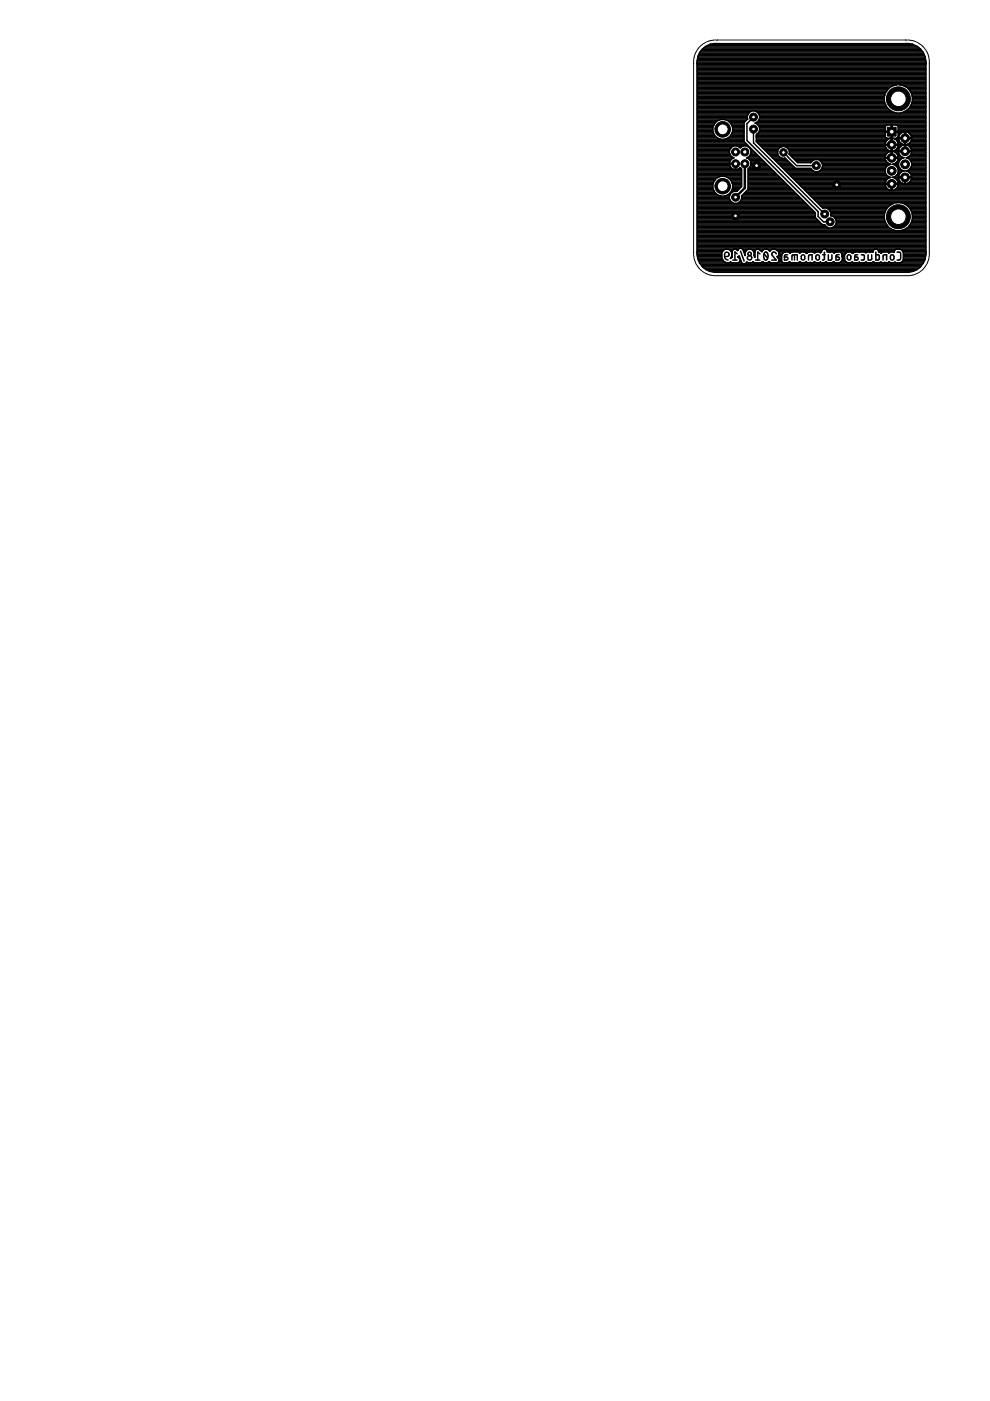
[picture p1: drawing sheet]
<svg xmlns="http://www.w3.org/2000/svg" width="210mm" height="297mm" viewBox="0 0 210 297" stroke-linecap="round" stroke-linejoin="round" font-family="sans-serif">
<g fill="none" stroke="#000" stroke-width=".32">
<path d="M147.8 13.3v.1M147.8 18h48.5M147.8 19.9h39.9M147.8 19.6h40M147.8 19.3h40.2M147.8 19h40.4M147.8 18.8h40.6M147.8 18.5h40.9M147.8 18.2h41.4M147.8 17.7h48.5M147.8 17.4h48.5M147.8 17.2h48.5"/>
<path d="M147.8 16.9h48.5M147.8 16.6h48.5M147.8 16.4h48.5M147.8 16.1h48.5M147.8 15.8h48.5M147.8 15.6h48.5M147.8 15.3h48.5M147.8 15h48.5M147.8 14.8h48.5M147.8 14.5h48.5M147.8 14.2h48.5M147.8 14h48.5"/>
<path d="M147.8 13.7h48.5M147.8 13.4h48.5M147.8 13.2h48.5M147.8 12.9h48.5M147.9 12.6h48.3M147.9 12.4h48.3M148 12.1h48.2M148.1 11.8h47.9M148.2 11.6h47.7M148.3 11.3h47.5M148.5 11h47.1M148.7 10.8h46.7"/>
<path d="M148.9 10.5h46.3M149.2 10.2h45.7M149.5 9.9h45.1M150 9.7h44.1M150.6 9.4a4 4 0 0 0-2.8 4.2v39.8M150.6 9.4l.9-.2h41.1l.9 .2M150.6 9.4h42.9M190.1 18a3 3 0 0 0-2 4.8M190.9 18a3 3 0 0 1 2 4.8M191.7 18.2h4.6M192.2 18.5h4.1M192.5 18.8h3.8"/>
<path d="M192.8 19h3.5M193 19.3h3.3M193.1 19.6h3.2M193.3 19.9h3M193.5 9.4a4 4 0 0 1 2.8 4.2v39.8M196.3 13.3v.1M147.8 30.6h10.5M147.8 34.6h8.1v1.4l-.8-.3M147.8 37.5h4.6M147.8 36.2h9.4M147.8 32.2h6.9M147.8 29.2h4.3"/>
<path d="M147.8 38.9h3.4M147.8 33.5h7.6M147.8 29.5h4.9M147.8 33.8h7.2M147.8 40h3.4M147.8 39.7h3.3M147.8 39.4h3.3M147.8 39.2h3.3M147.8 38.6h3.5M147.8 38.4h3.6M147.8 38.1h3.9M147.8 37.8h4.1"/>
<path d="M147.8 37.3h9.4M147.8 37h9.4M147.8 36.7h9.4M147.8 36.5h9.4M147.8 35.9h7.8M147.8 35.7h7.3M147.8 35.4h7.1M147.8 35.1h6.9M147.8 34.9h6.9M147.8 34.3h6.9M147.8 34.1h7M147.8 33.3h7.4"/>
<path d="M147.8 33h7.1M147.8 32.7h7M147.8 32.4h6.9M147.8 31.9h6.9M147.8 31.6h7M147.8 31.4h7.2M147.8 31.1h7.4M147.8 30.8h10.8M147.8 30.3h10.3M147.8 30h10M147.8 29.8h10M147.8 29h4"/>
<path d="M147.8 28.7h3.7M147.8 28.4h3.6M147.8 28.2h3.5M147.8 27.9h3.4M147.8 27.6h3.3M147.8 27.4h3.3M147.8 27.1h3.3M147.8 26.8h3.4M147.8 26.6h3.5M147.8 26.3h3.6M147.8 26h3.9M147.8 25.8h4.2"/>
<path d="M147.8 25.5h4.7M147.8 25.2h10.7M147.8 25h10.7M147.8 24.7h10.7M147.8 24.4h10.7M147.8 24.2h10.8M147.8 23.9h11.1M147.8 23.6h11.5M147.8 23.3h40.8M147.8 23.1h40.6M147.8 22.8h40.3M147.8 22.5h40.1"/>
<path d="M147.8 22.3h40M147.8 22h39.9M147.8 21.7h39.8M147.8 21.5h39.7M147.8 21.2h39.7M147.8 20.9h39.7M147.8 20.7h39.7M147.8 20.4h39.7M147.8 20.1h39.8M153.7 29.5h4.1M154 25.5h4.2M154.1 37.5h3.1"/>
<path d="M154.4 29.2h3.4M154.5 25.8h3.5M154.6 37.8h2.6M154.7 34.8h1.3v1.2l.8-.3M154.7 34.6h.1M154.7 34.8h.1M154.7 34.8l.4 .9M154.7 29h3.1M154.8 26h3M154.8 38.1h2.4M154.9 28.7h2.9M155 26.3h2.8"/>
<path d="M155 38.4h2.2M155.1 28.4h2.7M155.2 38.6h2M155.2 26.6h2.6M155.2 31.1l.5-.2 1 .2M155.2 31.1a1.31 1.31 0 0 0-.5 1.3 1.31 1.31 0 0 0 .9 1.1l-.6 .4-.3 .7M155.2 28.2h2.6M155.3 38.9h1.9M155.3 26.8h2.5M155.3 40h1.5M155.3 27.9h2.5M155.3 39.7h1.8"/>
<path d="M155.3 39.4h1.9M155.3 39.2h1.9M155.3 27.6h2.5M155.3 27.4h2.5M155.3 27.1h2.5M155.9 35.9h.1M155.9 35.7h.1M155.9 35.4h.1M155.9 35.1h.1M155.9 34.9h.1M156.3 35.9h.9M156.7 31.1l.3 .3 .2-.3"/>
<path d="M156.7 31.1h.5M156.8 35.7h.3M156.9 35.5l-.1 .2M156.9 35.5h.1M157 35.5l.2 .3v3.8l-.9 1a1.31 1.31 0 0 0-1.7 1M157.2 31.1l.5-.2 1 .2M158.5 33.5h2.8M158.5 25.2l-.7 .8v4l15.1 15.1v1l1.5 1.5h.5a1.31 1.31 0 0 0 2.2 .2 1.31 1.31 0 0 0-1-2.1 1.3 1.3 0 0 0-1.6-1.5l-14.1-14.2M158.5 25.2a1.32 1.32 0 0 1 .9-1.7 1.32 1.32 0 0 1 1.6 1 1.32 1.32 0 0 1-.9 1.6 1.28 1.28 0 0 1 1 1.5M158.6 40l-1.4 1.6M158.6 37.5h6.7M158.6 36.2h5.4"/>
<path d="M158.6 38.9h8M158.6 40h9.1M158.6 39.7h8.8M158.6 39.4h8.6M158.6 39.2h8.3M158.6 38.6h7.8M158.6 38.4h7.5M158.6 38.1h7.2M158.6 37.8h7M158.6 37.3h6.4M158.6 37h6.2M158.6 36.7h5.9"/>
<path d="M158.6 36.5h5.6M158.6 35.9h5.1M158.7 31.1a1.31 1.31 0 0 1 .5 1.3 1.31 1.31 0 0 1-.9 1.1 1.28 1.28 0 0 1 .7 1.9M158.7 31.1h.2M158.7 33.3h2.3M158.8 35.7h4.6M158.8 33.8h2.7M158.9 31.4h.2M159 33h1.7M159 35.4l-.4 .4v4.2M159 35.4h4.2M159.1 34.1h2.7"/>
<path d="M159.1 31.6h.3M159.1 32.7h1.4M159.2 35.1h3.7M159.2 34.3h2.9M159.2 34.6h3.1M159.2 32.2h.7M159.2 34.9h3.4M159.2 32.4h1M159.2 31.9h.5M159.8 27.4v2.9l15.1 15.1M159.8 24.8l-1.4 1.4v3.6l15.1 15.1v1l1.1 1.1h1.4M160.2 23.6h28.9"/>
<path d="M160.3 26h36M160.4 29.2h27.5M160.4 29.5h27.9M160.4 30h27.4M160.4 29.8h27.6M160.4 29h27.3M160.4 28.7h27.3M160.5 28.4h27.2M160.5 26.3h35.8M160.6 30.3h27.1M160.7 23.9h29.1M160.7 25.8h35.6"/>
<path d="M160.8 26.6h27.2M160.8 28.2h26.9M160.9 25.5h35.4M160.9 24.2h35.4M160.9 30.6h30.4M161 27.9h28M161 26.8h26.7M161 25.2h35.3M161 24.4h35.3M161.1 27.6l-.2 .5-.5 .4v1.5M161.1 27.6h26.6M161.1 27.4h26.6"/>
<path d="M161.1 27.1h26.6M161.1 25h35.2M161.1 24.7h35.2M161.2 30.8h26.5M161.4 31.1h4.3M161.7 31.4h3.6M162 31.6h3M162.2 31.9h2.7M162.5 32.2h2.4M162.8 32.4h2.1M163 32.7h1.9M163.3 33h1.7"/>
<path d="M163.6 33.3h1.7M163.9 33.5h1.9M164.1 33.8h2.7M164.4 34.1h2.6M164.7 34.3h2.6M164.9 34.6h2.7M165.1 33a1.19 1.19 0 0 0 1.4 .5M165.1 33a1.26 1.26 0 0 1 .8-1.9 1.26 1.26 0 0 1 1.4 1.6l1.8 1.8h2.8l.5-.5 .4-.2M165.2 34.9h2.6M165.5 35.1h2.6M165.7 35.4h2.7M166 35.7h2.6"/>
<path d="M166.1 32.3l2.8 2.8h4.2M166.3 35.9h5.8M166.4 33.5h.1M166.5 33.5l2.2 2.2h3.2l.5 .5M166.5 31.1h21.2M166.5 36.2h5.9M166.8 36.5h20.9M166.9 31.4h21M167.1 36.7h20.7M167.2 31.6h20.9M167.3 31.9h21.1M167.3 37h20.6"/>
<path d="M167.4 32.2h21.1M167.4 32.7h20.5M167.4 32.4h20.7M167.6 37.3h20.6M167.6 33h20.1M167.9 37.5h20.7M167.9 33.3h19.8M168.1 37.8h20.2M168.4 38.1h19.6M168.4 33.8h19.3M168.7 38.4h19.1M168.7 34.1h3.6"/>
<path d="M169 38.6h18.7M169 34.3h3M169.2 38.9h19.8v1.5M169.5 39.2h18.2M169.8 39.4h17.9M170 39.7h17.9M170.3 40h17.8M172.4 36.2l.4 .2 1-.2M173.4 33.8a1.33 1.33 0 0 1 1 1.1 1.33 1.33 0 0 1-.6 1.3M173.8 36.2h13.9M173.9 34.1h13.9M174.1 35.9h13.6"/>
<path d="M174.2 34.3h13.8M174.3 35.7h13.5M174.3 34.6h14M174.4 35.4h13.5M174.4 35.1h13.8M174.4 34.9h14.3M187.7 30.8h2.8M187.7 33.4h2.8M187.7 39.1h.1M187.7 39.1h2.8M187.7 30.8h.1M187.7 33.3v.1"/>
<path d="M187.7 35.9v.6l.2 .5M187.7 30.8a1.38 1.38 0 0 0 1.2 1.3l-.6 .2-.4 .4M187.7 39.1a1.42 1.42 0 0 0 1.3 1.3M187.7 33.6a1.44 1.44 0 0 0 1.2 1.2 1.39 1.39 0 0 0-1.2 1.1M187.7 26.8v1h2.8l-.1-1M187.8 29.2l-.1-.3v-.9h2.8l-.1 1.1-.3 .2h-.9l.9 .5M187.8 29.2l1.1 .1-.6 .2M187.9 37l.4 .4 .6 .2-.9 .5M187.9 32.7l-.2 .6M187.9 26.6l1.1-.1v7.1l-20.8-.1M187.9 26.6l-.2 .2M188 29.8l-.3 .8"/>
<path d="M188 38.1l-.3 .8M188.1 22.8l.5 .5M188.3 29.5l-.3 .3M188.6 23.3a2.96 2.96 0 0 0 3.7 0M189 32.2h.2M189 29.2h.2M189 29.5h.2M189 40h.2M189 39.7h.2M189 39.4h.2M189 39.2h.2M189 33.3h.2"/>
<path d="M189 33h.2M189 32.7h.2M189 32.4h.2M189 31.9h.2M189 31.6h.2M189 31.4h.2M189 31.1h.2M189 30.8h.2M189 30.3h.2M189 30h.2M189 29.8h.2M189 29h.2"/>
<path d="M189 28.7h.2M189 28.4h.2M189 28.2h.2M189 27.6h.2M189 27.4h.2M189 27.1h.2M189 26.8h.2M189 26.6h.2M189.2 27.9h7.1M189.4 34.9h1.1M189.5 37.5h2.3v1.5M189.7 31.9h.8"/>
<path d="M189.8 29.5h.7M189.8 37.8h.7M189.8 34.6h.7M189.9 35.1h.6M190 37.3h.5M190 32.4h.6M190.1 40h6.2M190.1 31.6h.5M190.1 38.1l.4 .8M190.1 34.4l-.9 .4a1.39 1.39 0 0 1 1.3 1.1M190.1 29.8l.4 .8M190.1 38.1h.5"/>
<path d="M190.1 29.8h.5M190.1 34.3h.5M190.2 26.6l-1-.1v7.1l2.2-.1M190.2 26.6l.2 .2M190.2 26.6h6.1M190.2 35.4h.4M190.2 37h.4M190.2 29.2h6.1M190.2 37l-.4 .4-.6 .2 .9 .5M190.2 32.7l.3 .6M190.2 32.7h.5M190.3 39.7h6"/>
<path d="M190.3 31.4h.4M190.3 38.4h.4M190.3 30h.4M190.3 34.1h.4M190.3 35.7h.5M190.4 36.7h.4M190.4 39.4h5.9M190.4 33h.4M190.4 31.1h.5M190.4 38.6h.5M190.4 30.3h.5M190.4 33.8h.6"/>
<path d="M190.4 26.8h5.9M190.4 39.2h5.9M190.4 35.9h.6M190.4 33.3h.8M190.4 30.8h.8M190.4 29h.1M190.5 36.2h1.2a1.43 1.43 0 0 0-1.2 1.1M190.5 39.1a1.42 1.42 0 0 1-1.3 1.3M190.5 39.1h.1M190.5 35.9v.6l-.3 .5M190.5 33.3v.1M190.5 30.8a1.38 1.38 0 0 1-1.3 1.3l.6 .2 .4 .4"/>
<path d="M190.5 30.8h.1M190.5 36.5h.6M190.5 28.7h.1M190.5 28.4h.3M190.5 28.2h.6M190.5 27.6h5.8M190.5 27.4h5.8M190.5 27.1h5.8M190.5 33.6l-.4 .8M190.5 29.4h2.8M190.5 32h2.8M190.5 37.7h.1"/>
<path d="M190.5 37.7h2.8M190.5 32.2a1.41 1.41 0 0 0 1.2 1.2M190.5 29.2h.1M190.5 29.4h.1M190.5 29.4l.2 .6M190.5 32h.1M190.5 32.2h.1M190.5 37.7l.2 .6 .7 .6M190.5 29v.2M190.5 37.3v.2M190.7 30l.7 .6M190.7 34.1a1.4 1.4 0 0 0 .9 2.1"/>
<path d="M190.8 28.4l-.3 .6M191.1 23.9h5.2M191.4 38.9h-2.2v1.5M191.4 30.6l.2 .1M191.4 38.9l.4 .1M191.6 30.7a1.46 1.46 0 0 0-1.1 1.3M191.6 33.4l-.5 .3-.4 .4M191.7 30.7h-.1M191.8 30.6h.2M191.8 27.9v4.3h-2.2M191.8 39h.1M191.8 27.9h.1"/>
<path d="M191.8 27.9l-1 .5M191.8 38.9h.2M191.8 29.5h.2M191.8 38.6h.2M191.8 38.4h.2M191.8 38.1h.2M191.8 37.8h.2M191.8 31.9h.2M191.8 31.6h.2M191.8 31.4h.2M191.8 31.1h.2M191.8 30.8h.2"/>
<path d="M191.8 30.3h.2M191.8 30h.2M191.8 29.8h.2M191.8 29h.2M191.8 28.7h.2M191.8 28.4h.2M191.8 28.2h.2M191.9 23.6h4.4M192 27.9v4.3h4.3M192 39h.1M192 27.9h.1M192 27.9a1.41 1.41 0 0 1 1.3 1.1"/>
<path d="M192 30.7h.2M192.2 30.7a1.46 1.46 0 0 1 1.1 1.3M192.3 23.3h4M192.4 33.5h3.9M192.4 38.9l-.4 .1M192.4 38.9h3.9M192.5 30.6h3.8M192.6 30.8h3.7M192.6 23.1h3.7M192.6 33.3h3.7M192.7 28.2h3.6M192.7 36.5h3.6"/>
<path d="M192.8 35.9h3.5M192.8 33.8h3.5M192.8 38.6h3.5M192.8 30.3h3.5M192.9 22.8l-.6 .5M192.9 22.8h3.4M192.9 31.1h3.4M193 33h3.3M193 28.4h3.3M193 36.7h3.3M193 35.7h3.3M193 22.5h3.3"/>
<path d="M193.1 38.4h3.2M193.1 34.1a1.4 1.4 0 0 1-.9 2.1M193.1 30l-.3 .4-.6 .3M193.1 34.1h3.2M193.1 30h3.2M193.1 31.4h3.2M193.1 32.7h3.2M193.1 37h3.2M193.1 28.7h3.2M193.2 35.4h3.1M193.2 22.3h3.1M193.2 34.3h3.1"/>
<path d="M193.2 38.1h3.1M193.2 31.6h3.1M193.2 29.8h3.1M193.2 32.4h3.1M193.3 37.3v.2M193.3 29v.2M193.3 37.3h3M193.3 29h3M193.3 29.5h3M193.3 37.8h3M193.3 35.1h3M193.3 31.9h3"/>
<path d="M193.3 34.6h3M193.3 37.7l-.2 .6-.7 .6M193.3 37.7h.1M193.3 32h.1M193.3 32.2h.1M193.3 32.2a1.43 1.43 0 0 1-1.1 1.2l.5 .3 .4 .4M193.3 29.4l-.2 .6M193.3 29.4h.1M193.3 29.2h.1M193.3 34.9h3M193.3 22h3M193.4 21.7h2.9"/>
<path d="M193.4 20.1h2.9M193.4 20.4h2.9M193.4 21.5h2.9M193.5 21.2h2.8M193.5 20.9h2.8M193.5 20.7h2.8M196.3 37.5h-4.3v1.5M196.3 36.2h-4.2a1.43 1.43 0 0 1 1.2 1.1M147.8 53.6h5.2M147.8 52.8h8.1M147.8 41.6h6.8M147.8 53.9h5.2"/>
<path d="M147.8 53.1h5.6M147.8 52.6h48.5M147.8 52.3h48.5M147.8 52h48.5M147.8 51.8h48.5M147.8 51.5h48.5M147.8 51.2h48.5M147.8 50.9h48.5M147.8 50.7h48.5M147.8 50.4h48.5M147.8 50.1h48.5M147.8 49.9h48.5"/>
<path d="M147.8 49.6h48.5M147.8 49.3h48.5M147.8 49.1h48.5M147.8 48.8h41.8M147.8 48.5h41.2M147.8 48.3h27.8M147.8 48h27.3M147.8 47.7h27.1M147.8 47.5h26.4M147.8 47.2h26.1M147.8 46.9h25.9M147.8 46.7h25.6"/>
<path d="M147.8 46.4h25.3M147.8 46.1h25.1M147.8 45.9h25.1M147.8 45.6h25.1M147.8 45.3h25.1M147.8 45.1h25M147.8 44.8h24.7M147.8 44.5h24.5M147.8 44.3h24.2M147.8 44h23.9M147.8 43.7h23.6M147.8 43.5h23.4"/>
<path d="M147.8 43.2h23.1M147.8 42.9h7.4M147.8 42.7h7.1M147.8 42.4h7M147.8 42.1h6.9M147.8 41.8h6.8M147.8 41.3h4.4M147.8 41h4M147.8 40.8h3.8M147.8 40.5h3.6M147.8 40.2h3.5M147.8 53.4l.2 1.5"/>
<path d="M147.8 53.4h5.4M147.8 54.2h5.2M147.9 54.4h5.1M147.9 54.7h5.2M148 54.9l.4 .9 .5 .8M148 55h5.2M148.1 55.2h5.2M148.2 55.5h5.4M148.4 55.8h8.9M148.5 56h47.1M148.8 56.3h46.5M148.9 56.6a4 4 0 0 0 3.3 1.1"/>
<path d="M149 56.6h46.1M149.3 56.9h45.5M149.7 57.1h44.7M150.2 57.4h43.7M151.2 57.7h41.7M151.9 57.7h.1M152.2 57.7h.1M152.2 57.7h39.7M152.8 41.6a2.14 2.14 0 0 1-1.3-3.3 2.14 2.14 0 0 1 3.5 0 2.14 2.14 0 0 1-1.4 3.3M153.3 53.1h.1M153.3 53.1a1.76 1.76 0 0 0 .3 2.5M153.6 54.4l.3 .6 .5 .1"/>
<path d="M153.8 53.6a.47 .47 0 0 1 .7 .1 .47 .47 0 0 1-.3 .7h-.6zM153.8 52.8l-.5 .3M154.3 41.3h.5M154.4 52.8l.5 .3M154.6 41.6a1.33 1.33 0 0 0 1.1 1.5 1.33 1.33 0 0 0 1.5-1M154.6 41h.3M154.8 53.1h.5M154.9 55.5h.1M154.9 55.5l-.3 .2-1-.2M154.9 53.1l.3 .5v.7l-.3 .4M154.9 53.1h.1M154.9 54.7h.1"/>
<path d="M154.9 40.8h.3M155 53.4h.2M155.1 54.4h.1M155.1 40.5h1.2M155.2 54.2h.1M155.2 53.9h.1M155.2 53.6h.1M155.2 40.2h1.4M155.2 53.2v1.3l-.3 .2M155.2 53.2h.1M155.4 55.1h.9M155.6 52.8l-.4 .4"/>
<path d="M155.8 52.8h.7M156.1 52.8l.3 .3M156.3 53.8l-.5-.4v1.7M156.4 53.1h.1M156.4 54.4l.5 .5v.5l-.4 .3h-1.4l-.2-.2M156.4 54.4l.3-.1 .6 1.5 .4 .2 .5-.2 .1-.3 .3 .2h.6l.5-.2M156.4 54.4h.4M156.7 54.7h.2M156.7 42.9h13.9M156.8 55.5h.4M156.9 55.2h.2M156.9 55h.1"/>
<path d="M157 42.7h13.4M157 53.3l.8 2M157.1 42.4h13M157.2 41.6v.5M157.2 41.6h12.1M157.2 42.1h12.6M157.2 41.8h12.4M157.5 41.3h11.5M157.5 52.8h3.2M157.6 53.1h.6M157.7 53.4h.4M157.7 41h11.1"/>
<path d="M157.8 53.6h.1M157.9 53.9h.1M158 40.8h10.5M158.2 55.8h37.5M158.2 53.1h.1M158.2 53.1l-.3 .5 .1 .6-.5-1.4-.5-.2-.4 .2-.2 .3M158.3 40.5h9.9M158.5 40.2h9.5M158.7 52.8l-.5 .3M159.2 52.8l.4 .3M159.6 55.5h.1M159.6 53.1l.3 .5 .1 .9 .1-1.3"/>
<path d="M159.6 53.1h.1M159.6 53.1h.5M159.8 53.4h.2M159.9 54.2h.2M159.9 53.9h.2M159.9 53.6h.2M160 54.4h.1M160.1 53.2h.1M160.2 55.1h.9M160.4 52.8l-.3 .4M160.6 52.8h35.7M160.9 52.8l.6 .6 .1-.2"/>
<path d="M161.1 53.8l-.4-.4v1.7M161.2 53.1h.5M161.6 53.2h.1M161.6 55.5h.2M162 53.8l.8 1M162.1 52.8l-.5 .4M162.1 53.6l.3-.2a1 1 0 0 1 0 1.7 1.07 1.07 0 0 1-.3-1.5zM162.7 52.8l.5 .4M163 55.5h.2M163 53.1h.3M163.2 53.2h.1M163.3 53.1h.1"/>
<path d="M163.3 53.1l-.1 .1M163.8 52.8l-.5 .3M164.3 52.9l.4 .1M164.3 52.8v.1M164.6 53.8a.46 .46 0 0 0-.7-.3 .46 .46 0 0 0-.1 .7l.8 .9h-1M164.7 53l.4 .6M164.7 53l.1 .1M164.8 54.4h.9M164.8 53.1h9.5M165 54.7h.7M165 53.4h9.2M165.1 55.5h.7"/>
<path d="M165.1 54.2h.6M165.1 53.6l.1 .3-.2 .4-.3 .1 .5 .5v.5l-.4 .4-1.4-.1-.3-.2-.4 .2h-.6l-.4-.2-.3 .2h-1.5l-.2-.2M165.1 53.6l.1 .1M165.1 53.6h.9M165.2 55.4h.1M165.2 55.2h.5M165.2 55h.5M165.2 53.9h.6M166 53.6v.1M166 53.6l-.3 .4v1.4l.4 .3h.9l.4-.2M166.3 53.4h.9l.3 .2M166.3 53.4h.1"/>
<path d="M166.3 53.4l-.3 .2M166.4 53.4h.1M167 54h-.5l-.2 .3v.8h.6l.2-.2-.1-.3-.7-.1M167.4 55.5h.1M167.4 55.5l.3 .2h1.1M167.5 53.6h.1M167.5 53.6l.1 .1M167.9 55.1v-.9l.3-.2h.8v1.1M167.9 53.4l-.4 .2M167.9 53.4h1.4l.2 .3M167.9 53.4h.1M168.5 54v1.1"/>
<path d="M168.8 55.7h.1M169.5 55.5h.1M169.5 53.6h.1M169.5 53.7l.5-.3h.5l.5 .3M170 54.1h.5l.1 .7a.37 .37 0 0 1-.3 .3 .37 .37 0 0 1-.4-.3zM170.6 40.2h17.8M170.8 40.5h25.5M170.9 55.5h.1M170.9 53.6h.2M170.9 55.5l-.4 .2h-.5l-.5-.2-.2 .2h-.5M170.9 55.5l.3 .2 .6-.1 .6 .1 .3-.2M171 53.7h.1"/>
<path d="M171.1 53.6v.1M171.1 53.6l-.1 .1M171.1 40.8h25.2M171.4 41h24.9M171.4 55.1v-.8l.3-.3h.5v1.1M171.4 53.4l-.3 .2M171.5 53.4h.9l.3 .3M171.5 53.4h-.1M171.6 41.3h24.7M171.9 41.6h24.4M172.2 41.8h24.1M172.4 42.1h23.9"/>
<path d="M172.7 55.5h.1M172.7 53.6h.1M172.7 55.5l.4 .2h.5l.4-.2 .2 .2h.6M172.7 42.4h23.6M173 42.7h23.3M173.1 54.1h.5l.1 .7a.38 .38 0 0 1-.3 .3 .38 .38 0 0 1-.4-.3zM173.2 42.9h23.1M173.5 43.2h15.8M173.8 43.5h15M174 43.7h14.5M174.2 53.4l-.2 .2-.4-.2h-.5l-.4 .3M174.2 53.4h.1"/>
<path d="M174.3 55.7v.1M174.3 44h13.9M174.4 54h.6M174.5 52.8l-.3 .4v.2M174.8 55.7v.1M174.8 53.4v1.6l-.4 .1M175 52.8l.4 .4v.2l.6 .1 .6-.1 .3 .3M175.1 55.5h.1M175.2 55.5l.2 .2h1l.3-.2M175.2 55.5l-.4 .2M175.3 53.1h9.9M175.4 53.4h9.7"/>
<path d="M175.5 44.3h12.5M175.6 54v1.1h.6l.2-.1v-1M175.8 44.5h12.1M176 44.8h11.7M176.1 45.1h11.5M176.2 45.6h11.3M176.2 45.3h11.4M176.4 48.3h12.2M176.6 45.9h10.9M176.7 55.5l.3 .2h.9l.5-.2M176.7 55.5h.1M176.9 48h11.4"/>
<path d="M176.9 53.6v.1M176.9 46.1h10.6M177.1 47.7h11M177.1 46.4h10.4M177.2 47.5h10.7M177.2 46.7h10.4M177.3 53.4h.9l.3 .4v.5a1.13 1.13 0 0 1-.1 1.2M177.3 53.4h.1M177.3 53.4l-.4 .2M177.3 47.2h10.4M177.3 46.9h10.3M177.9 54h-.5l-.2 .3v.8h.6l.2-.2-.1-.3-.7-.1"/>
<path d="M178.3 55.5h1.1M178.4 55.5h.1M178.4 53.6h1M178.5 55.2h.7M178.5 54.2h.5M178.5 53.9h.7M178.5 54.4h.5M178.6 55h.4M178.6 54.7h.4M179 54.6l.1 .1M179.3 53.7l.5-.3h.5l.4 .3M179.3 55.5l.5 .2h.5l.4-.2"/>
<path d="M179.3 53.7h.1M179.3 53.7l-.3 .4v.9l.3 .5M179.3 55.5h.1M179.8 54.1h.5l.1 .7a.38 .38 0 0 1-.4 .3 .38 .38 0 0 1-.4-.3zM180.7 55.5h.1M180.7 53.6h.1M180.7 55.5l.3 .2h.9l.3-.1 .2 .1h.9l.3-.2 .2 .2h1l.4-.2M180.7 53.7h.1M180.8 53.6l.1 .1M180.8 53.6l-.1 .1M181.2 53.4l-.4 .2M181.3 53.4h.8l.1 .1 .2-.1h.8"/>
<path d="M181.3 53.4h.1M181.3 53.4h-.1M181.9 54h-.5l-.2 .3v.8h.6l.1-.2v-.3l-.7-.1M182.6 54l.6 .1 .1 .2-.1 .8h-.6M183.2 53.4h.1M184.1 54v1.1h.6l.1-.1v-1M185.2 55.5h.1M185.2 55.5l.2 .2h1l.4-.2 .2 .2 .6-.1 .6 .1 .3-.2M185.4 52.8l-.3 .4v.2l-.7 .1-.6-.1-.2 .2-.3-.2M185.7 53.4v1.7h.6l.1-.2v-.8l-.7-.1M185.9 52.8l.5 .6M186.2 53.1h3.5"/>
<path d="M186.3 53.4h3.3M186.4 53.4h.1M186.4 53.4l.4 .2M186.8 53.6h.1M186.8 53.6v.1M186.9 53.6l.4-.2h.9l.3 .3M187.2 55.1l.1-1 .2-.1h.5v1.1M187.7 44.8a3 3 0 0 1 2.8-1.9 3 3 0 0 1 2.8 1.9M187.7 44.8a3 3 0 0 0 2.8 4.2 3 3 0 0 0 2.8-4.2M188.5 55.5h.1M188.5 53.6h.1M188.5 55.5l.4 .2"/>
<path d="M188.9 54.1h.5l.1 .7a.38 .38 0 0 1-.3 .3 .38 .38 0 0 1-.4-.3zM188.9 55.7v.1M189 40.4h.1M189 40.2h.2M189.2 40.4h.1M189.7 40.2h6.6M189.9 52.8l-.3 .4v.3l-.7-.1-.4 .3M190.2 53.4l.5 .1 .3 .3-.1 1.2-.7 .1M190.3 52.8l.1 .1M190.8 52.8l.5 .3M191.2 55.5h4.7M191.3 55.5l-.5 .2h-.9l-.1-.2-.4 .2h-.5"/>
<path d="M191.3 55.5h.1M191.3 53.1l.3 .5v1.4l-.3 .5M191.3 53.1h.1M191.3 53.1h5M191.3 48.8h5M191.4 55.2h4.6M191.5 53.4h4.8M191.6 55h4.5M191.6 54.7h4.6M191.6 54.4h4.6M191.6 54.2h4.7M191.6 53.9h4.7"/>
<path d="M191.6 53.6h4.7M191.7 43.2h4.6M191.9 57.7h.1M192 48.5h4.3M192.1 43.5h4.2M192.2 57.7h.1M192.4 48.3h3.9M192.5 43.7h3.8M192.6 48h3.7M192.7 44h3.6M192.9 47.7h3.4M193 44.3h3.3"/>
<path d="M193.1 47.5h3.2M193.1 44.5h3.2M193.2 47.2h3.1M193.3 44.8h3M193.3 46.9h3M193.3 45.1h3M193.4 46.7h2.9M193.4 45.3h2.9M193.4 46.4h2.9M193.5 46.1h2.8M193.5 45.9h2.8M193.5 45.6h2.8"/>
<path d="M196.1 54.9a3.9 3.9 0 0 1-4.2 2.8M196.3 53.4l-.2 1.5M196.3 53.6h.1"/>
<circle cx="153.2" cy="27.4" r="2.15"/>
<circle cx="158.9" cy="53.8" r=".37"/>
<circle cx="158.9" cy="54.7" r=".47"/>
</g>
<path d="M157.9 34.7v5.2l-1.9 1.9" fill="none" stroke="#000" stroke-width=".51"/>
<path d="M188.1 27h1.9v1.9h-1.9z" fill="#000" stroke="#000" stroke-width=".21"/>
<circle cx="189.1" cy="27.9" r=".51" fill="#fff" stroke="#000" stroke-width=".21"/>
<circle cx="189.1" cy="30.7" r=".93" fill="#000" stroke="#000" stroke-width=".21"/>
<circle cx="189.1" cy="30.7" r=".51" fill="#fff" stroke="#000" stroke-width=".21"/>
<circle cx="189.1" cy="33.5" r=".93" fill="#000" stroke="#000" stroke-width=".21"/>
<circle cx="189.1" cy="33.5" r=".51" fill="#fff" stroke="#000" stroke-width=".21"/>
<circle cx="189.1" cy="36.2" r=".93" fill="#000" stroke="#000" stroke-width=".21"/>
<circle cx="189.1" cy="36.2" r=".51" fill="#fff" stroke="#000" stroke-width=".21"/>
<circle cx="189.1" cy="39" r=".93" fill="#000" stroke="#000" stroke-width=".21"/>
<circle cx="189.1" cy="39" r=".51" fill="#fff" stroke="#000" stroke-width=".21"/>
<circle cx="191.9" cy="29.3" r=".93" fill="#000" stroke="#000" stroke-width=".21"/>
<circle cx="191.9" cy="29.3" r=".51" fill="#fff" stroke="#000" stroke-width=".21"/>
<circle cx="191.9" cy="32.1" r=".93" fill="#000" stroke="#000" stroke-width=".21"/>
<circle cx="191.9" cy="32.1" r=".51" fill="#fff" stroke="#000" stroke-width=".21"/>
<circle cx="191.9" cy="34.8" r=".93" fill="#000" stroke="#000" stroke-width=".21"/>
<circle cx="191.9" cy="34.8" r=".51" fill="#fff" stroke="#000" stroke-width=".21"/>
<circle cx="191.9" cy="37.6" r=".93" fill="#000" stroke="#000" stroke-width=".21"/>
<circle cx="191.9" cy="37.6" r=".51" fill="#fff" stroke="#000" stroke-width=".21"/>
<circle cx="190.5" cy="21" r="2.54" fill="#000" stroke="#000" stroke-width=".21"/>
<circle cx="190.5" cy="21" r="1.65" fill="#fff" stroke="#000" stroke-width=".21"/>
<circle cx="190.5" cy="46" r="2.54" fill="#000" stroke="#000" stroke-width=".21"/>
<circle cx="190.5" cy="46" r="1.65" fill="#fff" stroke="#000" stroke-width=".21"/>
<circle cx="157.9" cy="34.7" r=".85" fill="#000" stroke="#000" stroke-width=".21"/>
<circle cx="157.9" cy="34.7" r=".47" fill="#fff" stroke="#000" stroke-width=".21"/>
<circle cx="157.9" cy="32.2" r=".85" fill="#000" stroke="#000" stroke-width=".21"/>
<circle cx="157.9" cy="32.2" r=".47" fill="#fff" stroke="#000" stroke-width=".21"/>
<circle cx="156" cy="32.2" r=".85" fill="#000" stroke="#000" stroke-width=".21"/>
<circle cx="156" cy="32.2" r=".47" fill="#fff" stroke="#000" stroke-width=".21"/>
<circle cx="156" cy="34.7" r=".85" fill="#000" stroke="#000" stroke-width=".21"/>
<circle cx="156" cy="34.7" r=".47" fill="#fff" stroke="#000" stroke-width=".21"/>
<circle cx="153.2" cy="39.5" r="1.65" fill="#000" stroke="#000" stroke-width=".21"/>
<circle cx="153.2" cy="39.5" r="1.14" fill="#fff" stroke="#000" stroke-width=".21"/>
<circle cx="153.2" cy="27.4" r="1.65" fill="#000" stroke="#000" stroke-width=".21"/>
<circle cx="153.2" cy="27.4" r="1.14" fill="#fff" stroke="#000" stroke-width=".21"/>
<circle cx="174.9" cy="45.4" r=".85" fill="#000" stroke="#000" stroke-width=".21"/>
<circle cx="174.9" cy="45.4" r=".4" fill="#fff" stroke="#000" stroke-width=".21"/>
<circle cx="159.8" cy="27.4" r=".85" fill="#000" stroke="#000" stroke-width=".21"/>
<circle cx="159.8" cy="27.4" r=".4" fill="#fff" stroke="#000" stroke-width=".21"/>
<circle cx="173.1" cy="35.1" r=".85" fill="#000" stroke="#000" stroke-width=".21"/>
<circle cx="173.1" cy="35.1" r=".4" fill="#fff" stroke="#000" stroke-width=".21"/>
<circle cx="166.1" cy="32.3" r=".8" fill="#000" stroke="#000" stroke-width=".21"/>
<circle cx="166.1" cy="32.3" r=".4" fill="#fff" stroke="#000" stroke-width=".21"/>
<circle cx="160.4" cy="35.1" r=".85" fill="#000" stroke="#000" stroke-width=".21"/>
<circle cx="160.4" cy="35.1" r=".4" fill="#fff" stroke="#000" stroke-width=".21"/>
<circle cx="177.4" cy="39.2" r=".85" fill="#000" stroke="#000" stroke-width=".21"/>
<circle cx="177.4" cy="39.2" r=".4" fill="#fff" stroke="#000" stroke-width=".21"/>
<circle cx="156" cy="45.8" r=".85" fill="#000" stroke="#000" stroke-width=".21"/>
<circle cx="156" cy="45.8" r=".4" fill="#fff" stroke="#000" stroke-width=".21"/>
<circle cx="156" cy="41.8" r=".85" fill="#000" stroke="#000" stroke-width=".21"/>
<circle cx="156" cy="41.8" r=".4" fill="#fff" stroke="#000" stroke-width=".21"/>
<circle cx="176" cy="47" r=".85" fill="#000" stroke="#000" stroke-width=".21"/>
<circle cx="176" cy="47" r=".4" fill="#fff" stroke="#000" stroke-width=".21"/>
<circle cx="159.8" cy="24.8" r=".85" fill="#000" stroke="#000" stroke-width=".21"/>
<circle cx="159.8" cy="24.8" r=".4" fill="#fff" stroke="#000" stroke-width=".21"/>
<path d="M148.2 10.1l.5-.5a4.7 4.7 0 0 1 3.4-1.1h39.9a4.7 4.7 0 0 1 5 5v40a4.7 4.7 0 0 1-5 5h-39.9a4.7 4.7 0 0 1-5-5v-40.6a4.7 4.7 0 0 1 1.1-2.8z" fill="none" stroke="#000" stroke-width=".21"/>
</svg>
